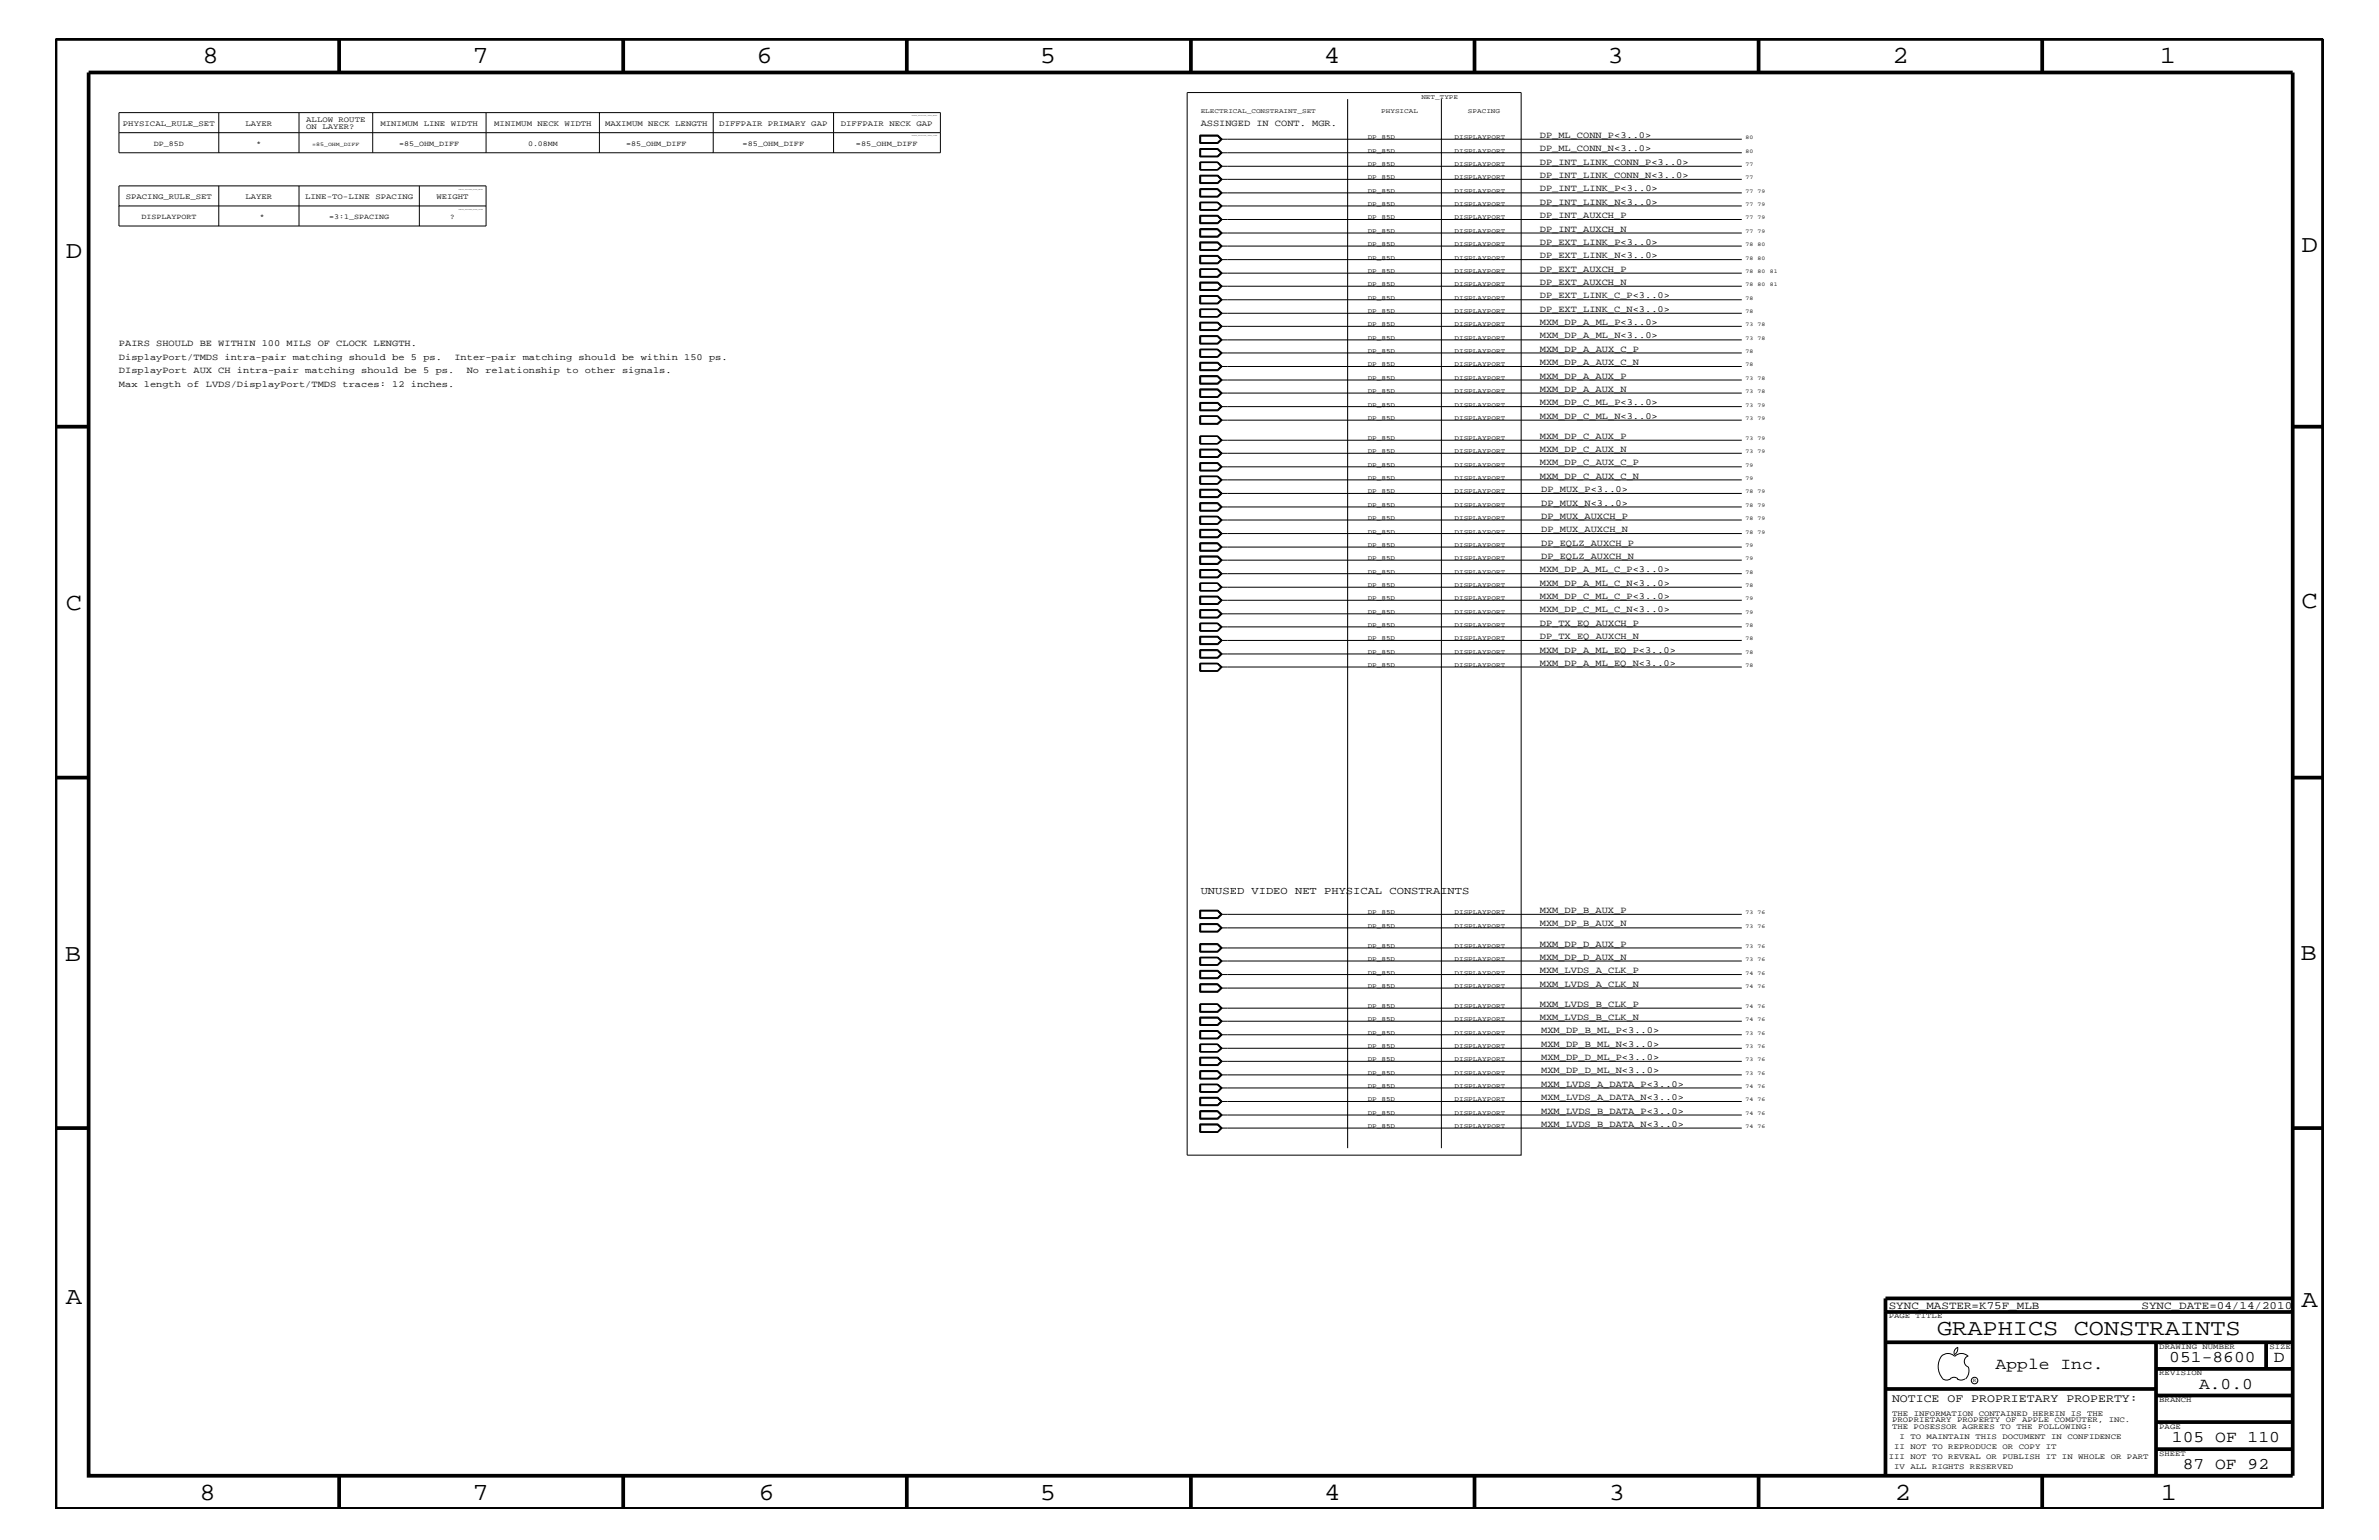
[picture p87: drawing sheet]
<svg xmlns="http://www.w3.org/2000/svg" width="432mm" height="279mm" viewBox="0 0 432 279" stroke-linecap="round" stroke-linejoin="round" font-family="sans-serif">
<defs><g id="words">
<g font-size="4.5">
<text x="36.7" y="11.5">8</text>
<text x="85.8" y="11.5">7</text>
<text x="137.3" y="11.5">6</text>
<text x="188.7" y="11.5">5</text>
<text x="240.3" y="11.5">4</text>
<text x="291.8" y="11.5">3</text>
<text x="343.5" y="11.5">2</text>
<text x="392" y="11.5">1</text>
<text x="11.9" y="46.8">D</text>
<text x="417.7" y="45.7">D</text>
<text x="11.9" y="110.6">C</text>
<text x="417.7" y="110.3">C</text>
<text x="11.8" y="174.3">B</text>
<text x="417.6" y="174.2">B</text>
<text x="11.9" y="236.7">A</text>
<text x="417.7" y="237.1">A</text>
<text x="36.2" y="272.1">8</text>
<text x="85.8" y="272.1">7</text>
<text x="137.7" y="272.1">6</text>
<text x="188.7" y="272.1">5</text>
<text x="240.4" y="272.1">4</text>
<text x="292" y="272.1">3</text>
<text x="343.9" y="272.1">2</text>
<text x="392.2" y="272.1">1</text>
</g>
<text font-size="4.1" x="351.6" y="242.3">GRAPHICS CONSTRAINTS</text>
<g font-size="3">
<text x="362.2" y="248.4">Apple Inc.</text>
<text x="393.7" y="247.1">051-8600</text>
<text x="399.2" y="252">A.0.0</text>
<text x="412.7" y="247.1">D</text>
<text x="394.2" y="261.6">105 OF 110</text>
<text x="396.2" y="266.6">87 OF 92</text>
</g>
<text font-size="2.1" x="343.4" y="254.4">NOTICE OF PROPRIETARY PROPERTY:</text>
<g font-size="2">
<text x="342.8" y="237.4">SYNC_MASTER=K75F_MLB</text>
<text x="388.7" y="237.4">SYNC_DATE=04/14/2010</text>
</g>
<text font-size="1.9" x="217.9" y="162.2">UNUSED VIDEO NET PHYSICAL CONSTRAINTS</text>
<g font-size="1.7">
<text x="217.9" y="22.9">ASSINGED IN CONT. MGR.</text>
<text x="279.5" y="25">DP_ML_CONN_P&lt;3..0&gt;</text>
<text x="279.5" y="27.5">DP_ML_CONN_N&lt;3..0&gt;</text>
<text x="279.5" y="29.9">DP_INT_LINK_CONN_P&lt;3..0&gt;</text>
<text x="279.5" y="32.3">DP_INT_LINK_CONN_N&lt;3..0&gt;</text>
<text x="279.5" y="34.7">DP_INT_LINK_P&lt;3..0&gt;</text>
<text x="279.5" y="39.6">DP_INT_AUXCH_P</text>
<text x="279.5" y="37.2">DP_INT_LINK_N&lt;3..0&gt;</text>
<text x="279.5" y="44.4">DP_EXT_LINK_P&lt;3..0&gt;</text>
<text x="279.5" y="46.8">DP_EXT_LINK_N&lt;3..0&gt;</text>
<text x="279.5" y="42">DP_INT_AUXCH_N</text>
<text x="279.5" y="51.7">DP_EXT_AUXCH_N</text>
<text x="279.5" y="49.3">DP_EXT_AUXCH_P</text>
<text x="279.5" y="59">MXM_DP_A_ML_P&lt;3..0&gt;</text>
<text x="279.5" y="54.1">DP_EXT_LINK_C_P&lt;3..0&gt;</text>
<text x="279.5" y="56.6">DP_EXT_LINK_C_N&lt;3..0&gt;</text>
<text x="21.6" y="65.3">DisplayPort/TMDS intra-pair matching should be 5 ps.</text>
<text x="21.6" y="62.9">PAIRS SHOULD BE WITHIN 100 MILS OF CLOCK LENGTH.</text>
<text x="82.5" y="65.3">Inter-pair matching should be within 150 ps.</text>
<text x="279.5" y="61.4">MXM_DP_A_ML_N&lt;3..0&gt;</text>
<text x="279.5" y="63.9">MXM_DP_A_AUX_C_P</text>
<text x="21.6" y="67.7">DIsplayPort AUX CH intra-pair matching should be 5 ps.</text>
<text x="21.6" y="70.1">Max length of LVDS/DisplayPort/TMDS traces: 12 inches.</text>
<text x="84.7" y="67.7">No relationship to other signals.</text>
<text x="279.5" y="66.2">MXM_DP_A_AUX_C_N</text>
<text x="279.5" y="68.7">MXM_DP_A_AUX_P</text>
<text x="279.5" y="71.1">MXM_DP_A_AUX_N</text>
<text x="279.5" y="76">MXM_DP_C_ML_N&lt;3..0&gt;</text>
<text x="279.5" y="73.5">MXM_DP_C_ML_P&lt;3..0&gt;</text>
<text x="279.5" y="82">MXM_DP_C_AUX_N</text>
<text x="279.5" y="79.6">MXM_DP_C_AUX_P</text>
<text x="279.5" y="86.9">MXM_DP_C_AUX_C_N</text>
<text x="279.5" y="84.4">MXM_DP_C_AUX_C_P</text>
<text x="279.7" y="89.3">DP_MUX_P&lt;3..0&gt;</text>
<text x="279.7" y="94.2">DP_MUX_AUXCH_P</text>
<text x="279.7" y="91.7">DP_MUX_N&lt;3..0&gt;</text>
<text x="279.7" y="101.4">DP_EQLZ_AUXCH_N</text>
<text x="279.7" y="96.5">DP_MUX_AUXCH_N</text>
<text x="279.7" y="99">DP_EQLZ_AUXCH_P</text>
<text x="279.5" y="103.8">MXM_DP_A_ML_C_P&lt;3..0&gt;</text>
<text x="279.5" y="106.3">MXM_DP_A_ML_C_N&lt;3..0&gt;</text>
<text x="279.5" y="108.7">MXM_DP_C_ML_C_P&lt;3..0&gt;</text>
<text x="279.5" y="111.1">MXM_DP_C_ML_C_N&lt;3..0&gt;</text>
<text x="279.5" y="113.6">DP_TX_EQ_AUXCH_P</text>
<text x="279.5" y="115.9">DP_TX_EQ_AUXCH_N</text>
<text x="279.5" y="118.4">MXM_DP_A_ML_EQ_P&lt;3..0&gt;</text>
<text x="279.5" y="120.8">MXM_DP_A_ML_EQ_N&lt;3..0&gt;</text>
<text x="279.5" y="165.6">MXM_DP_B_AUX_P</text>
<text x="279.5" y="171.7">MXM_DP_D_AUX_P</text>
<text x="279.5" y="168.1">MXM_DP_B_AUX_N</text>
<text x="279.5" y="176.6">MXM_LVDS_A_CLK_P</text>
<text x="279.5" y="174.2">MXM_DP_D_AUX_N</text>
<text x="279.5" y="179">MXM_LVDS_A_CLK_N</text>
<text x="279.5" y="185">MXM_LVDS_B_CLK_N</text>
<text x="279.5" y="182.7">MXM_LVDS_B_CLK_P</text>
<text x="279.7" y="189.9">MXM_DP_B_ML_N&lt;3..0&gt;</text>
<text x="279.7" y="187.5">MXM_DP_B_ML_P&lt;3..0&gt;</text>
<text x="279.7" y="194.8">MXM_DP_D_ML_N&lt;3..0&gt;</text>
<text x="279.7" y="197.2">MXM_LVDS_A_DATA_P&lt;3..0&gt;</text>
<text x="279.7" y="192.3">MXM_DP_D_ML_P&lt;3..0&gt;</text>
<text x="279.7" y="202">MXM_LVDS_B_DATA_P&lt;3..0&gt;</text>
<text x="279.7" y="199.6">MXM_LVDS_A_DATA_N&lt;3..0&gt;</text>
<text x="279.7" y="204.4">MXM_LVDS_B_DATA_N&lt;3..0&gt;</text>
</g>
<g font-size="1.4">
<text x="22.3" y="22.9">PHYSICAL_RULE_SET</text>
<text x="44.6" y="22.9">LAYER</text>
<text x="55.6" y="22.2">ALLOW ROUTE</text>
<text x="55.6" y="23.5">ON LAYER?</text>
<text x="69" y="22.9">MINIMUM LINE WIDTH</text>
<text x="89.7" y="22.9">MINIMUM NECK WIDTH</text>
<text x="109.8" y="22.9">MAXIMUM NECK LENGTH</text>
<text x="130.6" y="22.9">DIFFPAIR PRIMARY GAP</text>
<text x="152.6" y="22.9">DIFFPAIR NECK GAP</text>
<text x="27.9" y="26.5">DP_85D</text>
<text x="46.6" y="26.5">*</text>
<text x="72.4" y="26.5">=85_OHM_DIFF</text>
<text x="95.8" y="26.5">0.08MM</text>
<text x="113.7" y="26.5">=85_OHM_DIFF</text>
<text x="134.8" y="26.5">=85_OHM_DIFF</text>
<text x="155.4" y="26.5">=85_OHM_DIFF</text>
<text x="22.8" y="36.2">SPACING_RULE_SET</text>
<text x="25.7" y="39.8">DISPLAYPORT</text>
<text x="44.6" y="36.2">LAYER</text>
<text x="47.2" y="39.8">*</text>
<text x="55.4" y="36.2">LINE-TO-LINE SPACING</text>
<text x="59.7" y="39.8">=3:1_SPACING</text>
<text x="79.2" y="36.2">WEIGHT</text>
<text x="81.7" y="39.8">?</text>
<text x="342.8" y="239.2">PAGE TITLE</text>
<text x="391.9" y="244.7">DRAWING NUMBER</text>
<text x="411.9" y="244.7">SIZE</text>
<text x="391.9" y="249.5">REVISION</text>
<text x="343.4" y="256.8">THE INFORMATION CONTAINED HEREIN IS THE</text>
<text x="391.9" y="254.4">BRANCH</text>
<text x="343.4" y="259.3">THE POSESSOR AGREES TO THE FOLLOWING:</text>
<text x="343.4" y="258">PROPRIETARY PROPERTY OF APPLE COMPUTER, INC.</text>
<text x="343.8" y="262.9">II NOT TO REPRODUCE OR COPY IT</text>
<text x="344.8" y="261.1">I TO MAINTAIN THIS DOCUMENT IN CONFIDENCE</text>
<text x="391.9" y="259.3">PAGE</text>
<text x="342.8" y="264.7">III NOT TO REVEAL OR PUBLISH IT IN WHOLE OR PART</text>
<text x="343.8" y="266.6">IV ALL RIGHTS RESERVED</text>
<text x="391.9" y="264.1">SHEET</text>
</g>
<g font-size="1.2">
<text x="258" y="18">NET_TYPE</text>
<text x="217.9" y="20.4">ELECTRICAL_CONSTRAINT_SET</text>
<text x="250.7" y="20.4">PHYSICAL</text>
<text x="266.4" y="20.4">SPACING</text>
<text x="248.2" y="25.3">DP_85D</text>
<text x="248.2" y="27.7">DP_85D</text>
<text x="264" y="25.3">DISPLAYPORT</text>
<text x="264" y="27.7">DISPLAYPORT</text>
<text x="248.2" y="32.5">DP_85D</text>
<text x="248.2" y="30.2">DP_85D</text>
<text x="248.2" y="35">DP_85D</text>
<text x="264" y="32.5">DISPLAYPORT</text>
<text x="264" y="30.2">DISPLAYPORT</text>
<text x="264" y="35">DISPLAYPORT</text>
<text x="248.2" y="39.8">DP_85D</text>
<text x="248.2" y="37.4">DP_85D</text>
<text x="264" y="39.8">DISPLAYPORT</text>
<text x="264" y="37.4">DISPLAYPORT</text>
<text x="248.2" y="44.6">DP_85D</text>
<text x="248.2" y="47.1">DP_85D</text>
<text x="248.2" y="42.3">DP_85D</text>
<text x="264" y="44.6">DISPLAYPORT</text>
<text x="264" y="47.1">DISPLAYPORT</text>
<text x="264" y="42.3">DISPLAYPORT</text>
<text x="248.2" y="51.9">DP_85D</text>
<text x="248.2" y="49.6">DP_85D</text>
<text x="264" y="51.9">DISPLAYPORT</text>
<text x="264" y="49.6">DISPLAYPORT</text>
<text x="248.2" y="59.2">DP_85D</text>
<text x="248.2" y="54.4">DP_85D</text>
<text x="248.2" y="56.8">DP_85D</text>
<text x="264" y="59.2">DISPLAYPORT</text>
<text x="264" y="54.4">DISPLAYPORT</text>
<text x="264" y="56.8">DISPLAYPORT</text>
<text x="248.2" y="61.7">DP_85D</text>
<text x="248.2" y="64">DP_85D</text>
<text x="264" y="61.7">DISPLAYPORT</text>
<text x="264" y="64">DISPLAYPORT</text>
<text x="248.2" y="66.5">DP_85D</text>
<text x="248.2" y="68.9">DP_85D</text>
<text x="248.2" y="71.3">DP_85D</text>
<text x="264" y="66.5">DISPLAYPORT</text>
<text x="264" y="68.9">DISPLAYPORT</text>
<text x="264" y="71.3">DISPLAYPORT</text>
<text x="248.2" y="76.2">DP_85D</text>
<text x="248.2" y="73.8">DP_85D</text>
<text x="264" y="76.2">DISPLAYPORT</text>
<text x="264" y="73.8">DISPLAYPORT</text>
<text x="248.2" y="82.2">DP_85D</text>
<text x="248.2" y="79.9">DP_85D</text>
<text x="264" y="82.2">DISPLAYPORT</text>
<text x="264" y="79.9">DISPLAYPORT</text>
<text x="248.2" y="89.5">DP_85D</text>
<text x="248.2" y="87.1">DP_85D</text>
<text x="248.2" y="84.7">DP_85D</text>
<text x="264" y="89.5">DISPLAYPORT</text>
<text x="264" y="87.1">DISPLAYPORT</text>
<text x="264" y="84.7">DISPLAYPORT</text>
<text x="248.2" y="94.3">DP_85D</text>
<text x="248.2" y="92">DP_85D</text>
<text x="264" y="94.3">DISPLAYPORT</text>
<text x="264" y="92">DISPLAYPORT</text>
<text x="248.2" y="101.6">DP_85D</text>
<text x="248.2" y="96.8">DP_85D</text>
<text x="248.2" y="99.3">DP_85D</text>
<text x="264" y="101.6">DISPLAYPORT</text>
<text x="264" y="96.8">DISPLAYPORT</text>
<text x="264" y="99.3">DISPLAYPORT</text>
<text x="248.2" y="104.1">DP_85D</text>
<text x="248.2" y="106.5">DP_85D</text>
<text x="264" y="104.1">DISPLAYPORT</text>
<text x="264" y="106.5">DISPLAYPORT</text>
<text x="248.2" y="108.9">DP_85D</text>
<text x="248.2" y="111.4">DP_85D</text>
<text x="248.2" y="113.7">DP_85D</text>
<text x="264" y="108.9">DISPLAYPORT</text>
<text x="264" y="111.4">DISPLAYPORT</text>
<text x="264" y="113.7">DISPLAYPORT</text>
<text x="248.2" y="116.2">DP_85D</text>
<text x="248.2" y="118.6">DP_85D</text>
<text x="264" y="116.2">DISPLAYPORT</text>
<text x="264" y="118.6">DISPLAYPORT</text>
<text x="248.2" y="121">DP_85D</text>
<text x="264" y="121">DISPLAYPORT</text>
<text x="248.2" y="165.9">DP_85D</text>
<text x="264" y="165.9">DISPLAYPORT</text>
<text x="248.2" y="172">DP_85D</text>
<text x="248.2" y="168.3">DP_85D</text>
<text x="264" y="172">DISPLAYPORT</text>
<text x="264" y="168.3">DISPLAYPORT</text>
<text x="248.2" y="176.8">DP_85D</text>
<text x="248.2" y="174.4">DP_85D</text>
<text x="248.2" y="179.3">DP_85D</text>
<text x="264" y="176.8">DISPLAYPORT</text>
<text x="264" y="174.4">DISPLAYPORT</text>
<text x="264" y="179.3">DISPLAYPORT</text>
<text x="248.2" y="185.3">DP_85D</text>
<text x="248.2" y="182.9">DP_85D</text>
<text x="264" y="185.3">DISPLAYPORT</text>
<text x="264" y="182.9">DISPLAYPORT</text>
<text x="248.2" y="190.2">DP_85D</text>
<text x="248.2" y="187.7">DP_85D</text>
<text x="264" y="190.2">DISPLAYPORT</text>
<text x="264" y="187.7">DISPLAYPORT</text>
<text x="248.2" y="195">DP_85D</text>
<text x="248.2" y="197.4">DP_85D</text>
<text x="248.2" y="192.6">DP_85D</text>
<text x="264" y="195">DISPLAYPORT</text>
<text x="264" y="197.4">DISPLAYPORT</text>
<text x="264" y="192.6">DISPLAYPORT</text>
<text x="248.2" y="202.3">DP_85D</text>
<text x="248.2" y="199.8">DP_85D</text>
<text x="264" y="202.3">DISPLAYPORT</text>
<text x="264" y="199.8">DISPLAYPORT</text>
<text x="248.2" y="204.7">DP_85D</text>
<text x="264" y="204.7">DISPLAYPORT</text>
</g>
<g font-size="1">
<text x="56.7" y="26.5">=85_OHM_DIFF</text>
<text x="316.8" y="25.3">80</text>
<text x="316.8" y="27.7">80</text>
<text x="316.8" y="32.5">77</text>
<text x="316.8" y="30.2">77</text>
<text x="316.8" y="35">77</text>
<text x="319" y="35">79</text>
<text x="316.8" y="39.8">77</text>
<text x="316.8" y="37.4">77</text>
<text x="319" y="39.8">79</text>
<text x="319" y="37.4">79</text>
<text x="316.8" y="44.6">78</text>
<text x="316.8" y="47.1">78</text>
<text x="316.8" y="42.3">77</text>
<text x="319" y="44.6">80</text>
<text x="319" y="47.1">80</text>
<text x="319" y="42.3">79</text>
<text x="316.8" y="51.9">78</text>
<text x="316.8" y="49.6">78</text>
<text x="319" y="51.9">80</text>
<text x="319" y="49.6">80</text>
<text x="321.2" y="51.9">81</text>
<text x="321.2" y="49.6">81</text>
<text x="316.8" y="59.2">73</text>
<text x="316.8" y="54.4">78</text>
<text x="316.8" y="56.8">78</text>
<text x="319" y="59.2">78</text>
<text x="316.8" y="61.7">73</text>
<text x="316.8" y="64">78</text>
<text x="319" y="61.7">78</text>
<text x="316.8" y="66.5">78</text>
<text x="316.8" y="68.9">73</text>
<text x="316.8" y="71.3">73</text>
<text x="319" y="68.9">78</text>
<text x="319" y="71.3">78</text>
<text x="316.8" y="76.2">73</text>
<text x="316.8" y="73.8">73</text>
<text x="319" y="76.2">79</text>
<text x="319" y="73.8">79</text>
<text x="316.8" y="82.2">73</text>
<text x="316.8" y="79.9">73</text>
<text x="319" y="82.2">79</text>
<text x="319" y="79.9">79</text>
<text x="316.8" y="89.5">78</text>
<text x="316.8" y="87.1">79</text>
<text x="316.8" y="84.7">79</text>
<text x="319" y="89.5">79</text>
<text x="316.8" y="94.3">78</text>
<text x="316.8" y="92">78</text>
<text x="319" y="94.3">79</text>
<text x="319" y="92">79</text>
<text x="316.8" y="101.6">79</text>
<text x="316.8" y="96.8">78</text>
<text x="316.8" y="99.3">79</text>
<text x="319" y="96.8">79</text>
<text x="316.8" y="104.1">78</text>
<text x="316.8" y="106.5">78</text>
<text x="316.8" y="108.9">79</text>
<text x="316.8" y="111.4">79</text>
<text x="316.8" y="113.7">78</text>
<text x="316.8" y="116.2">78</text>
<text x="316.8" y="118.6">78</text>
<text x="316.8" y="121">78</text>
<text x="316.8" y="165.9">73</text>
<text x="319" y="165.9">76</text>
<text x="316.8" y="172">73</text>
<text x="316.8" y="168.3">73</text>
<text x="319" y="172">76</text>
<text x="319" y="168.3">76</text>
<text x="316.8" y="176.8">74</text>
<text x="316.8" y="174.4">73</text>
<text x="316.8" y="179.3">74</text>
<text x="319" y="176.8">76</text>
<text x="319" y="174.4">76</text>
<text x="319" y="179.3">76</text>
<text x="316.8" y="185.3">74</text>
<text x="316.8" y="182.9">74</text>
<text x="319" y="185.3">76</text>
<text x="319" y="182.9">76</text>
<text x="316.8" y="190.2">73</text>
<text x="316.8" y="187.7">73</text>
<text x="319" y="190.2">76</text>
<text x="319" y="187.7">76</text>
<text x="316.8" y="195">73</text>
<text x="316.8" y="197.4">74</text>
<text x="316.8" y="192.6">73</text>
<text x="319" y="195">76</text>
<text x="319" y="197.4">76</text>
<text x="319" y="192.6">76</text>
<text x="316.8" y="202.3">74</text>
<text x="316.8" y="199.8">74</text>
<text x="319" y="202.3">76</text>
<text x="319" y="199.8">76</text>
<text x="316.8" y="204.7">74</text>
<text x="319" y="204.7">76</text>
<text x="358.1" y="250.7">R</text>
</g>
<g font-size=".3">
<text x="165.5" y="21">TABLE_PHYSICAL_RULE_HEAD</text>
<text x="165.5" y="24.7">TABLE_PHYSICAL_RULE_ITEM</text>
<text x="83.2" y="34.4">TABLE_SPACING_RULE_HEAD</text>
<text x="83.2" y="38">TABLE_SPACING_RULE_ITEM</text>
</g>
</g></defs>
<g fill="none" stroke="#000" stroke-width=".18">
<path d="M215.5 16.8h60.6v192.8h-60.6zM244.6 18v190.3M261.6 18v190.3M21.6 37.4v3.6h66.6v-7.3h-66.6v3.7h66.6M21.6 20.4h149.1v7.3h-149.1zM21.6 24.1h149.1M39.7 20.4v7.3M39.7 33.7v7.3M54.3 20.4v7.3M54.3 33.7v7.3M67.6 20.4v7.3M76.1 33.7v7.3"/>
<path d="M88.2 20.4v7.3M108.8 20.4v7.3M129.5 20.4v7.3M151.3 20.4v7.3M217.8 27h3.3l.7 .7-.7 .8h-3.3zM217.8 24.5h3.3l.7 .8-.7 .7h-3.3zM217.8 29.4h3.3l.7 .8-.7 .6h-3.3zM217.8 31.8h3.3l.7 .7-.7 .8h-3.3zM217.8 34.2h3.3l.7 .8-.7 .8h-3.3zM217.8 36.7h3.3l.7 .7-.7 .7h-3.3zM217.8 39.1h3.3l.7 .7-.7 .8h-3.3zM217.8 26v-1.4h3.2l.7 .7-.7 .7"/>
<path d="M217.8 29.4v1.4M217.8 36.7v1.4M217.8 24.7h3.2M217.8 38h3.2M217.8 36.8h3.2M217.8 30.8h3.2M217.8 29.5h3.2M217.9 27.1h3.1l.6 .6-.6 .6h-3.1zM217.9 24.7v1.2h3.1l.6-.6M217.9 29.5v1.3M217.9 31.9h3.1l.6 .6-.6 .6h-3.1zM217.9 34.4h3.1l.6 .6-.6 .6h-3.1z"/>
<path d="M217.9 36.8v1.2M217.9 39.2h3.1l.6 .6-.6 .6h-3.1zM221 27l.7 .7-.7 .7M221 27h-3.2v1.4h3.2M221 31.9h-3.2v1.3h3.2M221 34.3h-3.2v1.4h3.2M221 39.1h-3.2v1.4h3.2M221 24.7l.7 .6-.7 .6h-3.2M221 24.7l.6 .6M221 34.3l.7 .7-.7 .7M221 36.8l.7 .6-.7 .6M221 36.7l.7 .7-.7 .7"/>
<path d="M221 36.8l.6 .6M221 39.1l.7 .7-.7 .7M221 29.5l.7 .7-.7 .6M221 29.4l.7 .8-.7 .6M221 29.5l.6 .7M221 31.9l.7 .6-.7 .7M221.6 27.7h94.5M221.6 25.3h94.5M221.6 35h94.5M221.6 37.4l-.6 .6M221.6 37.4h94.5M221.6 39.8h94.5"/>
<path d="M221.6 30.2l-.6 .6M221.6 30.2h94.5M221.6 32.5h94.5M217.8 41.5h3.3l.7 .8-.7 .7h-3.3zM217.8 43.9h3.3l.7 .7-.7 .8h-3.3zM217.8 46.3h3.3l.7 .8-.7 .8h-3.3zM217.8 48.8h3.3l.7 .8-.7 .7h-3.3zM217.8 51.2h3.3l.7 .7-.7 .8h-3.3zM217.8 53.6h3.3l.7 .8-.7 .7h-3.3zM217.8 56.1h3.3l.7 .7-.7 .7h-3.3zM217.8 58.4h3.3l.7 .8-.7 .8h-3.3zM217.8 41.5v1.5h3.2l.7-.7-.7-.8"/>
<path d="M217.8 45.4v-1.4h3.2l.7 .6-.7 .8M217.8 48.8v1.4h3.2l.7-.6-.7-.8M217.8 52.7v-1.4h3.2l.7 .6-.7 .8M217.8 56.1v1.4M217.8 50.2h3.2M217.8 48.9h3.2M217.8 42.9h3.2M217.8 41.6h3.2l.7 .7-.7 .6M217.8 45.3h3.2M217.8 44.1h3.2M217.8 57.4h3.2M217.8 56.2h3.2"/>
<path d="M217.8 51.3h3.2M217.9 44.1v1.2M217.9 46.5h3.1l.6 .6-.6 .6h-3.1zM217.9 48.9v1.3M217.9 51.3v1.2h3.1l.6-.6M217.9 53.8h3.1l.6 .6-.6 .6h-3.1zM217.9 56.2v1.2M217.9 58.6h3.1l.6 .6-.6 .6h-3.1zM221 46.4h-3.2v1.4h3.2M221 53.7h-3.2v1.4h3.2M221 58.5h-3.2v1.4h3.2M221 48.9l.7 .7-.7 .6"/>
<path d="M221 48.9l.6 .7M221 58.5l.7 .7-.7 .7M221 44.1l.7 .5-.7 .7M221 44.1l.6 .5M221 46.4l.7 .7-.7 .7M221 53.7l.7 .7-.7 .7M221 56.2l.7 .6-.7 .6M221 56.1l.7 .7-.7 .7M221 56.2l.6 .6M221 51.3l.7 .6-.7 .7h-3.2M221 51.3l.6 .6M221.6 42.3l-.6-.6h-3.1v1.2"/>
<path d="M221.6 49.6l-.6 .6M221.6 49.6h94.5M221.6 59.2h94.5M221.6 42.3l-.6 .6M221.6 42.3h94.5M221.6 44.6l-.6 .7M221.6 44.6h94.5M221.6 47.1h94.5M221.6 54.4h94.5M221.6 56.8l-.6 .6M221.6 56.8h94.5M221.6 51.9h94.5"/>
<path d="M217.8 60.9h3.3l.7 .8-.7 .7h-3.3zM217.8 63.4h3.3l.7 .6-.7 .8h-3.3zM217.8 65.7h3.3l.7 .8-.7 .8h-3.3zM217.8 68.2h3.3l.7 .7-.7 .8h-3.3zM217.8 70.6h3.3l.7 .7-.7 .8h-3.3zM217.8 73h3.3l.7 .8-.7 .7h-3.3zM217.8 75.5h3.3l.7 .7-.7 .8h-3.3zM217.8 79.1h3.3l.7 .8-.7 .6h-3.3zM217.8 63.4v1.4M217.8 68.2v1.4h3.2l.7-.7-.7-.7M217.8 72.1v-1.5h3.2l.7 .7-.7 .8M217.8 75.5v1.4h3.2l.7-.7-.7-.7"/>
<path d="M217.8 79.1v1.4M217.8 76.8h3.2M217.8 75.6h3.2M217.8 79.2h3.2M217.8 64.7h3.2M217.8 63.4h3.2M217.8 69.5h3.2M217.8 68.3h3.2l.7 .6-.7 .6M217.8 72h3.2M217.8 70.7h3.2M217.9 61.1h3.1l.6 .6-.6 .6h-3.1zM217.9 63.4v1.3"/>
<path d="M217.9 65.9h3.1l.6 .6-.6 .6h-3.1zM217.9 70.7v1.3M217.9 73.2h3.1l.6 .6-.6 .6h-3.1zM217.9 75.6v1.2M217.9 79.2v1.3M221 61h-3.2v1.3h3.2M221 65.8h-3.2v1.4h3.2M221 73.1h-3.2v1.4h3.2M221 61l.7 .7-.7 .6M221 75.6l.7 .6-.7 .6M221 75.6l.6 .6M221 73.1l.7 .7-.7 .7"/>
<path d="M221 79.2l.7 .7-.7 .6M221 79.1l.7 .8-.7 .6M221 79.2l.6 .7M221 63.4l.7 .6-.7 .7M221 63.4l.7 .6-.7 .8M221 63.4l.6 .6M221 65.8l.7 .7-.7 .7M221 70.7l.7 .6-.7 .7M221 70.7l.6 .6M221.6 68.9l-.6-.5h-3.1v1.1M221.6 61.7h94.5M221.6 76.2l-.6 .6"/>
<path d="M221.6 76.2h94.5M221.6 73.8h94.5M221.6 79.9l-.6 .6M221.6 79.9h94.5M221.6 64l-.6 .7M221.6 64h94.5M221.6 66.5h94.5M221.6 68.9l-.6 .6M221.6 68.9h94.5M221.6 71.3l-.6 .7M221.6 71.3h94.5M217.8 81.5h3.3l.7 .7-.7 .8h-3.3z"/>
<path d="M217.8 83.9h3.3l.7 .8-.7 .8h-3.3zM217.8 86.4h3.3l.7 .7-.7 .7h-3.3zM217.8 88.8h3.3l.7 .7-.7 .8h-3.3zM217.8 91.2h3.3l.7 .8-.7 .7h-3.3zM217.8 93.7h3.3l.7 .6-.7 .8h-3.3zM217.8 96h3.3l.7 .8-.7 .8h-3.3zM217.8 98.5h3.3l.7 .8-.7 .7h-3.3zM217.8 86.4v1.4M217.8 91.2v1.5h3.2M217.8 93.7v1.4M217.8 98.5v1.4h3.2l.7-.6-.7-.8M217.8 80.5h3.2"/>
<path d="M217.8 91.3h3.2l.7 .7-.7 .7M217.8 95h3.2M217.8 93.8h3.2M217.8 99.9h3.2M217.8 98.6h3.2l.7 .7-.7 .6M217.8 87.7h3.2M217.8 86.5h3.2M217.9 81.6h3.1l.6 .6-.6 .6h-3.1zM217.9 84.1h3.1l.6 .6-.6 .6h-3.1zM217.9 86.5v1.2M217.9 88.9h3.1l.6 .6-.6 .6h-3.1zM217.9 91.4h3.1l.6 .6-.6 .6h-3.1z"/>
<path d="M217.9 93.8v1.2M217.9 96.2h3.1l.6 .6-.6 .6h-3.1zM221 81.6h-3.2v1.4M221 84h-3.2v1.4h3.2M221 88.8h-3.2v1.4h3.2M221 96.1h-3.2v1.4h3.2M221 81.6l.7 .6-.7 .7h-3.2M221 81.6l.7 .6-.7 .8M221 91.2l.7 .8-.7 .7M221 88.8l.7 .7-.7 .7M221 93.8l.7 .5-.7 .7M221 93.7l.7 .6-.7 .8"/>
<path d="M221 93.8l.6 .5M221 96.1l.7 .7-.7 .7M221 86.5l.7 .6-.7 .6M221 86.4l.7 .7-.7 .7M221 86.5l.6 .6M221 84l.7 .7-.7 .7M221.6 99.3l-.6-.6h-3.1v1.2M221.6 82.2h94.5M221.6 92h94.5M221.6 89.5h94.5M221.6 94.3l-.6 .7M221.6 94.3h94.5"/>
<path d="M221.6 96.8h94.5M221.6 99.3l-.6 .6M221.6 99.3h94.5M221.6 87.1l-.6 .6M221.6 87.1h94.5M221.6 84.7h94.5M217.8 100.9h3.3l.7 .7-.7 .8h-3.3zM217.8 103.3h3.3l.7 .8-.7 .7h-3.3zM217.8 105.8h3.3l.7 .7-.7 .7h-3.3zM217.8 108.1h3.3l.7 .8-.7 .8h-3.3zM217.8 110.6h3.3l.7 .8-.7 .7h-3.3zM217.8 113.1h3.3l.7 .6-.7 .8h-3.3z"/>
<path d="M217.8 115.4h3.3l.7 .8-.7 .8h-3.3zM217.8 117.9h3.3l.7 .7-.7 .8h-3.3zM217.8 102.4v-1.4h3.2l.7 .6-.7 .8M217.8 105.8v1.4M217.8 113.1v1.4M217.8 117.9v1.4h3.2M217.8 101h3.2M217.8 107.1h3.2M217.8 105.9h3.2M217.8 114.4h3.2M217.8 113.1h3.2M217.8 118h3.2l.7 .6-.7 .7"/>
<path d="M217.9 101v1.2h3.1l.6-.6M217.9 103.5h3.1l.6 .6-.6 .6h-3.1zM217.9 105.9v1.2M217.9 108.3h3.1l.6 .6-.6 .6h-3.1zM217.9 110.8h3.1l.6 .6-.6 .6h-3.1zM217.9 113.1v1.3M217.9 115.6h3.1l.6 .6-.6 .6h-3.1zM217.9 118.1h3.1l.6 .5-.6 .6h-3.1zM221 103.4h-3.2v1.4h3.2M221 108.2h-3.2v1.5M221 110.7h-3.2v1.3h3.2M221 115.5h-3.2v1.4h3.2"/>
<path d="M221 101l.7 .6-.7 .7h-3.2M221 101l.6 .6M221 103.4l.7 .7-.7 .7M221 105.9l.7 .6-.7 .6M221 105.8l.7 .7-.7 .7M221 105.9l.6 .6M221 110.7l.7 .7-.7 .6M221 108.2l.7 .7-.7 .7h-3.2M221 108.2l.7 .7-.7 .8M221 115.5l.7 .7-.7 .7M221 113.1l.7 .6-.7 .7M221 113.1l.7 .6-.7 .8"/>
<path d="M221 113.1l.6 .6M221 117.9l.7 .7-.7 .7M221.6 101.6h94.5M221.6 104.1h94.5M221.6 106.5l-.6 .6M221.6 106.5h94.5M221.6 111.4h94.5M221.6 108.9h94.5M221.6 116.2h94.5M221.6 113.7l-.6 .7M221.6 113.7h94.5M221.6 118.6h94.5"/>
<path d="M217.8 120.3h3.3l.7 .7-.7 .8h-3.3zM217.8 120.3v1.5M217.8 121.7h3.2M217.8 120.4h3.2M217.9 120.4v1.3M221 120.4l.7 .6-.7 .7M221 120.3l.7 .7-.7 .8M221 120.4l.6 .6M221.6 121l-.6 .7M221.6 121h94.5M217.8 165.1h3.3l.7 .8-.7 .8h-3.3zM217.8 167.6h3.3l.7 .7-.7 .8h-3.3z"/>
<path d="M217.8 171.2h3.3l.7 .8-.7 .7h-3.3zM217.8 173.7h3.3l.7 .7-.7 .7h-3.3zM217.8 176.1h3.3l.7 .7-.7 .8h-3.3zM217.8 178.5h3.3l.7 .8-.7 .7h-3.3zM217.8 171.2v1.5h3.2M217.8 173.7v1.4M217.8 178.5v1.4h3.2l.7-.6-.7-.8M217.8 171.3h3.2l.7 .7-.7 .7M217.8 175h3.2M217.8 173.8h3.2M217.8 179.9h3.2M217.8 178.6h3.2l.7 .7-.7 .6"/>
<path d="M217.9 165.3h3.1l.6 .6-.6 .6h-3.1zM217.9 167.8h3.1l.6 .5-.6 .6h-3.1zM217.9 171.4h3.1l.6 .6-.6 .6h-3.1zM217.9 173.8v1.2M217.9 176.2h3.1l.6 .6-.6 .6h-3.1zM221 165.2h-3.2v1.4h3.2M221 167.7h-3.2v1.3h3.2M221 176.1h-3.2v1.4h3.2M221 171.2l.7 .8-.7 .7M221 173.8l.7 .6-.7 .6M221 173.7l.7 .7-.7 .7M221 173.8l.6 .6"/>
<path d="M221 165.2l.7 .7-.7 .7M221 167.7l.7 .6-.7 .7M221 176.1l.7 .7-.7 .7M221.6 179.3l-.6-.6h-3.1v1.2M221.6 172h94.5M221.6 174.4l-.6 .6M221.6 174.4h94.5M221.6 165.9h94.5M221.6 168.3h94.5M221.6 176.8h94.5M221.6 179.3l-.6 .6M221.6 179.3h94.5"/>
<path d="M217.8 182.1h3.3l.7 .8-.7 .8h-3.3zM217.8 184.5h3.3l.7 .8-.7 .7h-3.3zM217.8 187h3.3l.7 .7-.7 .8h-3.3zM217.8 189.4h3.3l.7 .8-.7 .7h-3.3zM217.8 191.8h3.3l.7 .8-.7 .7h-3.3zM217.8 194.3h3.3l.7 .7-.7 .8h-3.3zM217.8 196.7h3.3l.7 .7-.7 .7h-3.3zM217.8 199.1h3.3l.7 .7-.7 .8h-3.3zM217.8 182.1v1.5h3.2l.7-.7-.7-.8M217.8 186v-1.4h3.2l.7 .7-.7 .7M217.8 189.4v1.5M217.8 196.7v1.4"/>
<path d="M217.8 183.5h3.2M217.8 182.2h3.2M217.8 184.7h3.2M217.8 190.8h3.2M217.8 189.5h3.2M217.8 198.1h3.2M217.8 196.8h3.2M217.9 182.2v1.3M217.9 184.7v1.2h3.1l.6-.6M217.9 187.1h3.1l.6 .6-.6 .6h-3.1zM217.9 189.5v1.3M217.9 192h3.1l.6 .6-.6 .6h-3.1z"/>
<path d="M217.9 194.4h3.1l.6 .6-.6 .6h-3.1zM217.9 196.8v1.3M217.9 199.2h3.1l.6 .6-.6 .6h-3.1zM221 187.1h-3.2v1.3h3.2M221 191.9h-3.2v1.3h3.2M221 194.3h-3.2v1.4h3.2M221 199.2h-3.2v1.3h3.2M221 182.2l.7 .7-.7 .6M221 182.2l.6 .7M221 184.7l.7 .6-.7 .7h-3.2M221 184.7l.6 .6M221 187.1l.7 .6-.7 .7"/>
<path d="M221 189.5l.7 .7-.7 .6M221 189.4l.7 .8-.7 .7M221 189.5l.6 .7M221 194.3l.7 .7-.7 .7M221 191.9l.7 .7-.7 .6M221 196.8l.7 .6-.7 .7M221 196.7l.7 .7-.7 .7M221 196.8l.6 .6M221 199.2l.7 .6-.7 .7M221.6 182.9l-.6 .6M221.6 182.9h94.5M221.6 185.3h94.5"/>
<path d="M221.6 187.7h94.5M221.6 190.2l-.6 .6M221.6 190.2h94.5M221.6 195h94.5M221.6 192.6h94.5M221.6 197.4l-.6 .7M221.6 197.4h94.5M221.6 199.8h94.5M217.8 201.5h3.3l.7 .8-.7 .8h-3.3zM217.8 203.9h3.3l.7 .8-.7 .7h-3.3zM217.8 201.5v1.5h3.2l.7-.7-.7-.8M217.8 205.4v-1.4h3.2l.7 .7-.7 .7"/>
<path d="M217.8 202.9h3.2M217.8 201.6h3.2l.7 .7-.7 .6M217.8 205.3h3.2M217.8 204.1h3.2M217.9 204.1v1.2M221 204.1l.7 .6-.7 .6M221 204.1l.6 .6M221.6 202.3l-.6-.6h-3.1v1.2M221.6 202.3l-.6 .6M221.6 202.3h94.5M221.6 204.7l-.6 .6M221.6 204.7h94.5"/>
<path d="M352.3 246.1a1.69 1.69 0 0 1 2.5 0 1.72 1.72 0 0 1 2.4 0M352.4 246a3.2 3.2 0 0 0 .4 4.3l.8 .1 .4-.2M354 250.2l.7-.3 .7 .3M355.2 250.2l.7 .2 .7-.2M355.3 244.4v.3a1.18 1.18 0 0 1-.6 1.1M355.4 244.4a.99 .99 0 0 0-.6 1.4M357.2 246a1.04 1.04 0 0 0-.7 1 1.04 1.04 0 0 0 .7 1M357.3 248l.1 .7a2.11 2.11 0 0 1-.6 1.5"/>
<circle cx="358.4" cy="250.5" r=".59"/>
</g>
<g fill="none" stroke="#000" stroke-width=".68" stroke-linecap="butt">
<path d="M10.1 7.1h411.5v266.7h-411.5zM16.1 13.2h400v254.5h-400zM61.6 7.1v6.1M113.1 7.1v6.1M164.6 7.1v6.1M216.2 7.1v6.1M267.6 7.1v6.1M319.2 7.1v6.1M370.7 7.1v6.1M10.1 77.4h6M416.1 77.4h5.5M10.1 141.1h6"/>
<path d="M416.1 141.1h5.5M10.1 204.7h6M416.1 204.7h5.5M342.2 238h73.9M416.1 235.6h-73.9v32.1M342.2 243.5h73.9M342.2 252h49.1M391.3 243.5v24.2M391.3 258h24.8M391.3 253.2h24.8M391.3 248.4h24.8M411.3 243.5v4.9"/>
<path d="M61.6 267.7v6.1M113.1 267.7v6.1M164.6 267.7v6.1M216.2 268v5.8M267.6 267.7v6.1M319.2 267.7v6.1M370.7 267.7v6.1M391.3 262.9h24.8"/>
</g>
<use href="#words"/>
</svg>
